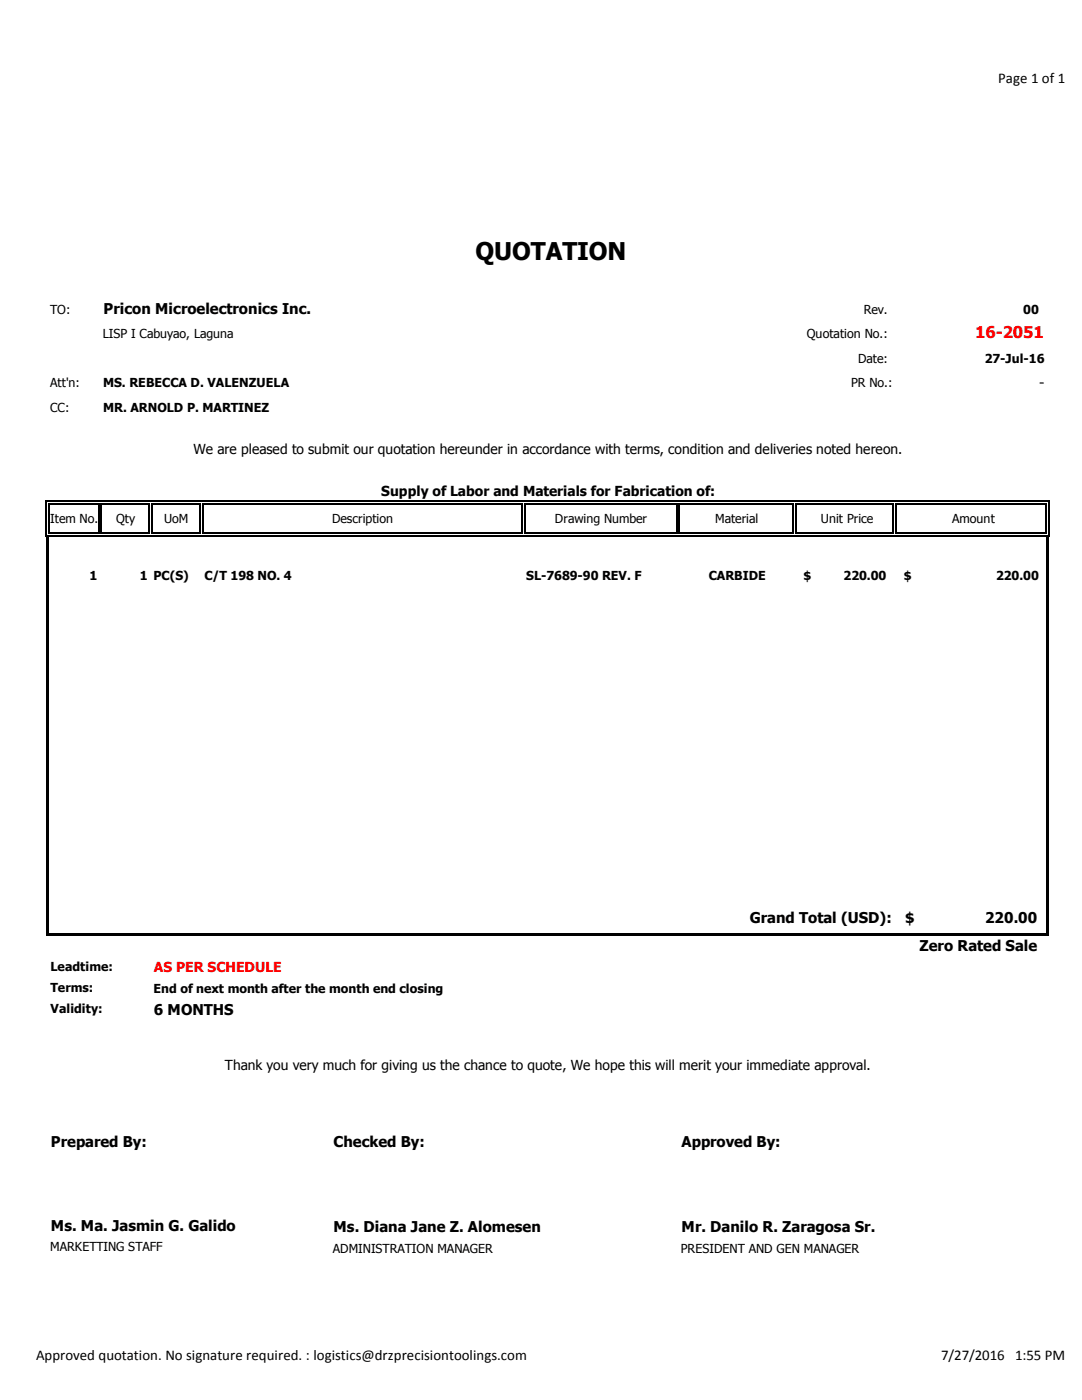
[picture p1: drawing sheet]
<svg xmlns="http://www.w3.org/2000/svg" width="216mm" height="279mm" viewBox="0 0 216 279" stroke-linecap="round" stroke-linejoin="round" font-family="sans-serif">
<defs><g id="words">
<text font-size="4.9" x="94.9" y="51.9">QUOTATION</text>
<text font-size="3.2" fill="#f00" x="194.6" y="67.5">16-2051</text>
<g font-size="3">
<text x="199.2" y="16.7">Page 1 of 1</text>
<text x="20.7" y="62.7">Pricon Microelectronics Inc.</text>
<text x="149.6" y="184.1">Grand Total (USD):</text>
<text x="180.6" y="184.3">$</text>
<text x="196.6" y="184.3">220.00</text>
<text x="183.5" y="189.8">Zero Rated Sale</text>
<text x="30.7" y="202.5">6 MONTHS</text>
<text x="10.2" y="228.9">Prepared By:</text>
<text x="66.6" y="228.9">Checked By:</text>
<text x="136" y="228.9">Approved By:</text>
<text x="10.2" y="245.7">Ms. Ma. Jasmin G. Galido</text>
<text x="66.6" y="245.8">Ms. Diana Jane Z. Alomesen</text>
<text x="136" y="245.8">Mr. Danilo R. Zaragosa Sr.</text>
<text x="7.2" y="271.4">Approved quotation. No signature required. : logistics@drzprecisiontoolings.com</text>
<text x="187.8" y="271.4">7/27/2016</text>
<text x="202.5" y="271.4">1:55 PM</text>
</g>
<g font-size="2.8">
<text x="38.6" y="90.6">We are pleased to submit our quotation hereunder in accordance with terms, condition and deliveries noted hereon.</text>
<text x="76.1" y="98.9">Supply of Labor and Materials for Fabrication of:</text>
<text x="44.9" y="213.6">Thank you very much for giving us the chance to quote, We hope this will merit your immediate approval.</text>
</g>
<text font-size="2.8" fill="#f00" x="30.7" y="194">AS PER SCHEDULE</text>
<g font-size="2.5">
<text x="10" y="62.7">TO:</text>
<text x="172.4" y="62.7">Rev.</text>
<text x="204.2" y="62.7">00</text>
<text x="20.5" y="67.5">LISP I Cabuyao, Laguna</text>
<text x="161" y="67.5">Quotation No.:</text>
<text x="10" y="77.3">Att'n:</text>
<text x="20.6" y="77.3">MS. REBECCA D. VALENZUELA</text>
<text x="169.8" y="77.3">PR No.:</text>
<text x="171.2" y="72.4">Date:</text>
<text x="196.5" y="72.4">27-Jul-16</text>
<text x="10" y="82.1">CC:</text>
<text x="20.6" y="82.1">MR. ARNOLD P. MARTINEZ</text>
<text x="10" y="104.5">Item No.</text>
<text x="23.2" y="104.5">Qty</text>
<text x="32.7" y="104.5">UoM</text>
<text x="66.3" y="104.3">Description</text>
<text x="110.7" y="104.5">Drawing Number</text>
<text x="142.7" y="104.5">Material</text>
<text x="163.8" y="104.5">Unit Price</text>
<text x="190" y="104.5">Amount</text>
<text x="17.9" y="115.8">1</text>
<text x="27.9" y="115.8">1 PC(S)</text>
<text x="40.8" y="115.8">C/T 198 NO. 4</text>
<text x="105" y="115.8">SL-7689-90 REV. F</text>
<text x="141.4" y="115.8">CARBIDE</text>
<text x="160.4" y="115.8">$</text>
<text x="168.3" y="115.8">220.00</text>
<text x="180.3" y="115.8">$</text>
<text x="198.8" y="115.8">220.00</text>
<text x="10.1" y="193.7">Leadtime:</text>
<text x="10.1" y="198">Terms:</text>
<text x="10.1" y="202.2">Validity:</text>
<text x="30.6" y="198.2">End of next month after the month end closing</text>
<text x="10" y="249.8">MARKETTING STAFF</text>
<text x="66.4" y="250">ADMINISTRATION MANAGER</text>
<text x="135.9" y="250">PRESIDENT AND GEN MANAGER</text>
</g>
<text font-size="2.5" fill="#00f" x="207.4" y="77.3">-</text>
</g></defs>
<g fill="#000">
<path d="M9 99.8h.9v.3h-.9z" fill-rule="evenodd"/>
<path d="M9 99.8h.3v.8h-.3z" fill-rule="evenodd"/>
<path d="M9 106.8h.9v.3h-.9z" fill-rule="evenodd"/>
<path d="M9 106.3h.3v.8h-.3z" fill-rule="evenodd"/>
<path d="M9.6 100.4h.3v.2h-.3z" fill-rule="evenodd"/>
<path d="M9.6 100.4h.3v.2h-.3z" fill-rule="evenodd"/>
<path d="M9.6 106.3h.3v.3h-.3z" fill-rule="evenodd"/>
<path d="M9.6 106.3h.3v.3h-.3z" fill-rule="evenodd"/>
<path d="M19.5 100.4h.3v.2h-.3z" fill-rule="evenodd"/>
<path d="M19.5 99.8h.9v.3h-.9z" fill-rule="evenodd"/>
<path d="M19.5 106.3h.3v.3h-.3z" fill-rule="evenodd"/>
<path d="M19.5 100.4h.3v.2h-.3z" fill-rule="evenodd"/>
<path d="M19.5 106.8h.9v.3h-.9z" fill-rule="evenodd"/>
<path d="M19.5 106.3h.3v.3h-.3z" fill-rule="evenodd"/>
<path d="M20.1 100.4h.3v.2h-.3z" fill-rule="evenodd"/>
<path d="M20.1 100.4h.3v.2h-.3z" fill-rule="evenodd"/>
<path d="M20.1 106.3h.3v.3h-.3z" fill-rule="evenodd"/>
<path d="M20.1 106.3h.3v.3h-.3z" fill-rule="evenodd"/>
<path d="M29.6 100.4h.3v.2h-.3z" fill-rule="evenodd"/>
<path d="M29.6 99.8h.8v.3h-.8z" fill-rule="evenodd"/>
<path d="M29.6 106.3h.3v.3h-.3z" fill-rule="evenodd"/>
<path d="M29.6 100.4h.3v.2h-.3z" fill-rule="evenodd"/>
<path d="M29.6 106.8h.8v.3h-.8z" fill-rule="evenodd"/>
<path d="M29.6 106.3h.3v.3h-.3z" fill-rule="evenodd"/>
<path d="M30.1 100.4h.3v.2h-.3z" fill-rule="evenodd"/>
<path d="M30.1 100.4h.3v.2h-.3z" fill-rule="evenodd"/>
<path d="M30.1 106.3h.3v.3h-.3z" fill-rule="evenodd"/>
<path d="M30.1 106.3h.3v.3h-.3z" fill-rule="evenodd"/>
<path d="M39.7 100.4h.3v.2h-.3z" fill-rule="evenodd"/>
<path d="M39.7 99.8h.9v.3h-.9z" fill-rule="evenodd"/>
<path d="M39.7 106.3h.3v.3h-.3z" fill-rule="evenodd"/>
<path d="M39.7 100.4h.3v.2h-.3z" fill-rule="evenodd"/>
<path d="M39.7 106.8h.9v.3h-.9z" fill-rule="evenodd"/>
<path d="M39.7 106.3h.3v.3h-.3z" fill-rule="evenodd"/>
<path d="M40.3 100.4h.3v.2h-.3z" fill-rule="evenodd"/>
<path d="M40.3 100.4h.3v.2h-.3z" fill-rule="evenodd"/>
<path d="M40.3 106.3h.3v.3h-.3z" fill-rule="evenodd"/>
<path d="M40.3 106.3h.3v.3h-.3z" fill-rule="evenodd"/>
<path d="M104 100.4h.2v.2h-.2z" fill-rule="evenodd"/>
<path d="M104 99.8h.8v.3h-.8z" fill-rule="evenodd"/>
<path d="M104 106.3h.2v.3h-.2z" fill-rule="evenodd"/>
<path d="M104 100.4h.2v.2h-.2z" fill-rule="evenodd"/>
<path d="M104 106.8h.8v.3h-.8z" fill-rule="evenodd"/>
<path d="M104 106.3h.2v.3h-.2z" fill-rule="evenodd"/>
<path d="M104.5 100.4h.3v.2h-.3z" fill-rule="evenodd"/>
<path d="M104.5 100.4h.3v.2h-.3z" fill-rule="evenodd"/>
<path d="M104.5 106.3h.3v.3h-.3z" fill-rule="evenodd"/>
<path d="M104.5 106.3h.3v.3h-.3z" fill-rule="evenodd"/>
<path d="M134.9 100.4h.3v.2h-.3z" fill-rule="evenodd"/>
<path d="M134.9 99.8h.8v.3h-.8z" fill-rule="evenodd"/>
<path d="M134.9 106.3h.3v.3h-.3z" fill-rule="evenodd"/>
<path d="M134.9 100.4h.3v.2h-.3z" fill-rule="evenodd"/>
<path d="M134.9 106.8h.8v.3h-.8z" fill-rule="evenodd"/>
<path d="M134.9 106.3h.3v.3h-.3z" fill-rule="evenodd"/>
<path d="M135.4 100.4h.3v.2h-.3z" fill-rule="evenodd"/>
<path d="M135.4 100.4h.3v.2h-.3z" fill-rule="evenodd"/>
<path d="M135.4 106.3h.3v.3h-.3z" fill-rule="evenodd"/>
<path d="M135.4 106.3h.3v.3h-.3z" fill-rule="evenodd"/>
<path d="M158.2 100.4h.3v.2h-.3z" fill-rule="evenodd"/>
<path d="M158.2 99.8h.8v.3h-.8z" fill-rule="evenodd"/>
<path d="M158.2 106.3h.3v.3h-.3z" fill-rule="evenodd"/>
<path d="M158.2 100.4h.3v.2h-.3z" fill-rule="evenodd"/>
<path d="M158.2 106.8h.8v.3h-.8z" fill-rule="evenodd"/>
<path d="M158.2 106.3h.3v.3h-.3z" fill-rule="evenodd"/>
<path d="M158.7 100.4h.3v.2h-.3z" fill-rule="evenodd"/>
<path d="M158.7 100.4h.3v.2h-.3z" fill-rule="evenodd"/>
<path d="M158.7 106.3h.3v.3h-.3z" fill-rule="evenodd"/>
<path d="M158.7 106.3h.3v.3h-.3z" fill-rule="evenodd"/>
<path d="M178.1 100.4h.3v.2h-.3z" fill-rule="evenodd"/>
<path d="M178.1 99.8h.9v.3h-.9z" fill-rule="evenodd"/>
<path d="M178.1 106.3h.3v.3h-.3z" fill-rule="evenodd"/>
<path d="M178.1 100.4h.3v.2h-.3z" fill-rule="evenodd"/>
<path d="M178.1 106.8h.9v.3h-.9z" fill-rule="evenodd"/>
<path d="M178.1 106.3h.3v.3h-.3z" fill-rule="evenodd"/>
<path d="M178.7 100.4h.3v.2h-.3z" fill-rule="evenodd"/>
<path d="M178.7 100.4h.3v.2h-.3z" fill-rule="evenodd"/>
<path d="M178.7 106.3h.3v.3h-.3z" fill-rule="evenodd"/>
<path d="M178.7 106.3h.3v.3h-.3z" fill-rule="evenodd"/>
<path d="M208.6 100.4h.2v.2h-.2z" fill-rule="evenodd"/>
<path d="M208.6 106.3h.2v.3h-.2z" fill-rule="evenodd"/>
<path d="M208.6 100.4h.2v.2h-.2z" fill-rule="evenodd"/>
<path d="M208.6 99.8h.8v.3h-.8z" fill-rule="evenodd"/>
<path d="M208.6 106.8h.8v.3h-.8z" fill-rule="evenodd"/>
<path d="M208.6 106.3h.2v.3h-.2z" fill-rule="evenodd"/>
<path d="M209.1 99.8h.3v.8h-.3z" fill-rule="evenodd"/>
<path d="M209.1 106.3h.3v.8h-.3z" fill-rule="evenodd"/>
<path d="M9.2 107.1h.5v79.7h-.5z" fill-rule="evenodd"/>
<path d="M9.7 186.2h199.6v.6h-199.6z" fill-rule="evenodd"/>
<path d="M208.7 107.1h.6v79.7h-.6z" fill-rule="evenodd"/>
</g>
<g fill="none" stroke="#000" stroke-width=".28">
<path d="M9.9 99.9h9.6M20.4 99.9h9.2M30.4 99.9h9.3M40.6 99.9h63.4M104.8 99.9h30.1M135.7 99.9h22.5M159 99.9h19.1M179 99.9h29.6M9.2 100.6v5.7M9.7 100.6v5.7M9.9 100.5h9.6M9.9 106.4h9.6"/>
<path d="M9.9 107h9.6M19.7 100.6v5.7M20.2 100.6v5.7M20.4 100.5h9.2M20.4 106.4h9.2M20.4 107h9.2M29.7 100.6v5.7M30.3 100.6v5.7M30.4 100.5h9.3M30.4 106.4h9.3M30.4 107h9.3M39.9 100.6v5.7"/>
<path d="M40.4 100.6v5.7M40.6 100.5h63.4M40.6 106.4h63.4M40.6 107h63.4M104.1 100.6v5.7M104.7 100.6v5.7M104.8 100.5h30.1M104.8 106.4h30.1M104.8 107h30.1M135 100.6v5.7M135.6 100.6v5.7M135.7 100.5h22.5"/>
<path d="M135.7 106.4h22.5M135.7 107h22.5M158.3 100.6v5.7M158.9 100.6v5.7M159 100.5h19.1M159 106.4h19.1M159 107h19.1M178.3 100.6v5.7M178.9 100.6v5.7M179 100.5h29.6M179 106.4h29.6M179 107h29.6"/>
<path d="M208.7 100.6v5.7M209.3 100.6v5.7"/>
</g>
<use href="#words"/>
</svg>
